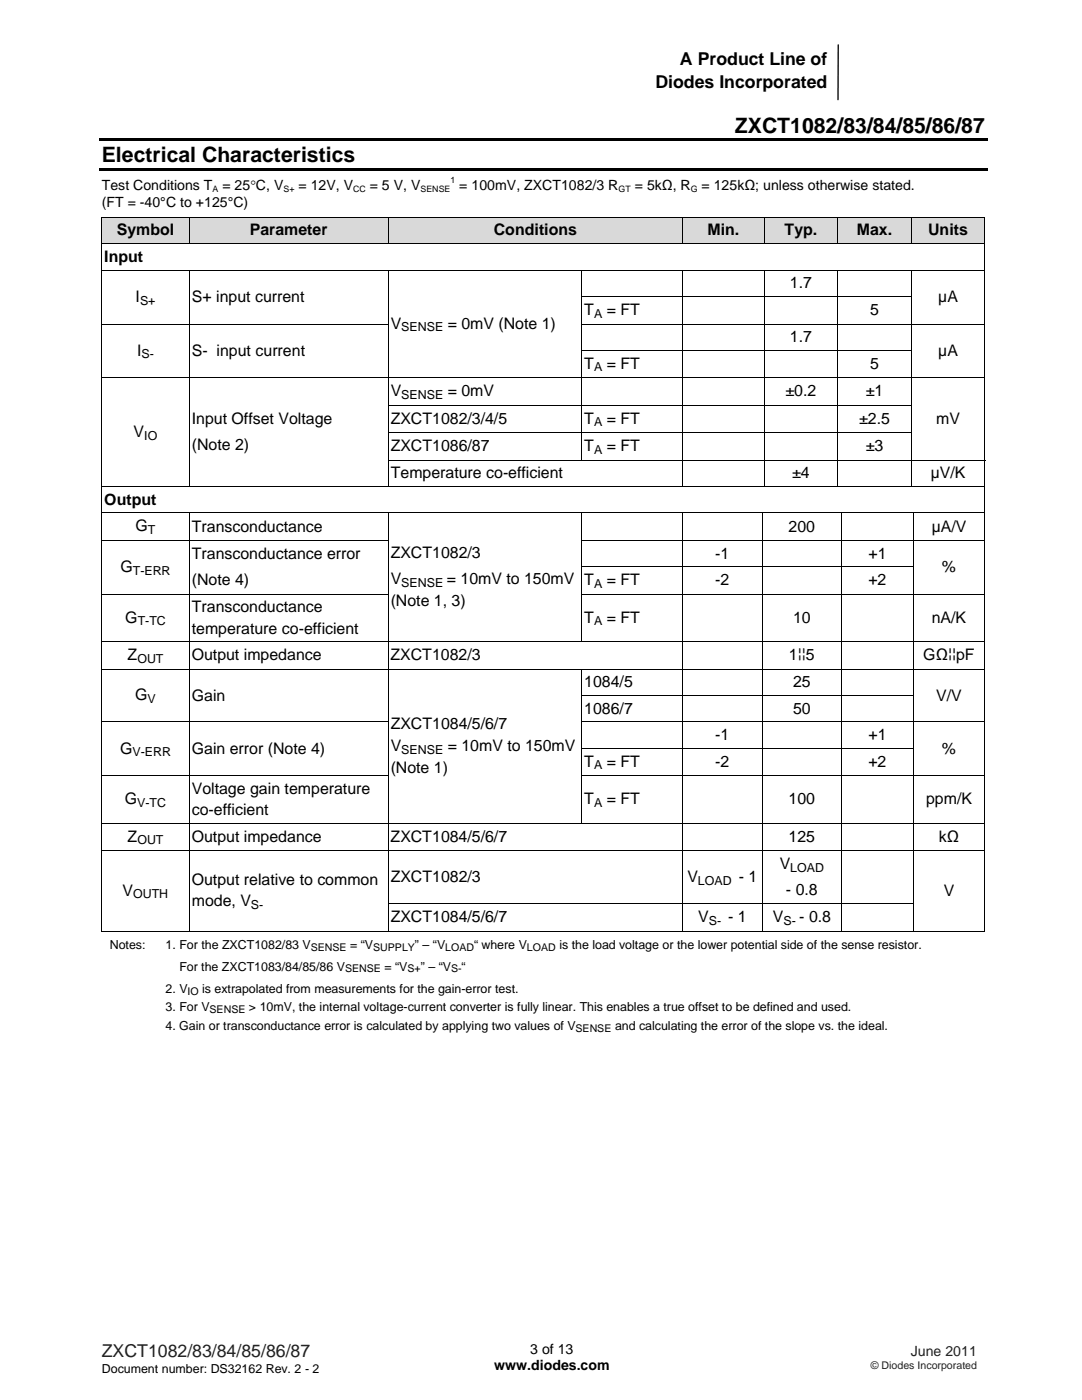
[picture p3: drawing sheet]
<svg xmlns="http://www.w3.org/2000/svg" width="216mm" height="279mm" viewBox="0 0 216 279" stroke-linecap="round" stroke-linejoin="round" font-family="sans-serif">
<defs><g id="words">
<g font-size="4.2">
<text x="146.6" y="26.6">ZXCT1082/83/84/85/86/87</text>
<text x="20.3" y="32.3">Electrical Characteristics</text>
</g>
<g font-size="3.5">
<text x="130.8" y="17.5">Diodes Incorporated</text>
<text x="135.7" y="13">A Product Line of</text>
</g>
<text font-size="3.5" fill="#231f20" x="20.3" y="270.9">ZXCT1082/83/84/85/86/87</text>
<g font-size="3.2">
<text x="23.3" y="47">Symbol</text>
<text x="49.8" y="47">Parameter</text>
<text x="98.5" y="47">Conditions</text>
<text x="141.2" y="47">Min.</text>
<text x="156.6" y="47">Typ.</text>
<text x="171" y="47">Max.</text>
<text x="185.2" y="47">Units</text>
<text x="20.8" y="52.2">Input</text>
<text x="157.6" y="57.5">1.7</text>
<text x="27.1" y="60.2">I</text>
<text x="38.3" y="60.3">S+ input current</text>
<text x="78" y="65.6">V</text>
<text x="89.3" y="65.6">= 0mV (Note 1)</text>
<text x="116.6" y="62.9">T</text>
<text x="121.1" y="62.9">= FT</text>
<text x="173.6" y="62.9">5</text>
<text x="187.2" y="60.3">µA</text>
<text x="27.4" y="71">I</text>
<text x="38.3" y="71">S- input current</text>
<text x="157.6" y="68.3">1.7</text>
<text x="187.2" y="71">µA</text>
<text x="116.6" y="73.6">T</text>
<text x="121.1" y="73.6">= FT</text>
<text x="173.6" y="73.6">5</text>
<text x="78" y="79.1">V</text>
<text x="89.3" y="79.1">= 0mV</text>
<text x="156.7" y="79.1">±0.2</text>
<text x="172.7" y="79.1">±1</text>
<text x="26.7" y="87.2">V</text>
<text x="38.3" y="89.8">(Note 2)</text>
<text x="38.3" y="84.7">Input Offset Voltage</text>
<text x="78" y="84.6">ZXCT1082/3/4/5</text>
<text x="116.6" y="84.6">T</text>
<text x="121.1" y="84.6">= FT</text>
<text x="171.4" y="84.6">±2.5</text>
<text x="186.8" y="84.6">mV</text>
<text x="78" y="90.1">ZXCT1086/87</text>
<text x="78" y="95.5">Temperature co-efficient</text>
<text x="116.6" y="90.1">T</text>
<text x="121.1" y="90.1">= FT</text>
<text x="158.1" y="95.5">±4</text>
<text x="172.7" y="90.1">±3</text>
<text x="185.7" y="95.5">µV/K</text>
<text x="20.8" y="100.7">Output</text>
<text x="27.1" y="106.1">G</text>
<text x="38.3" y="106.1">Transconductance</text>
<text x="157.4" y="106.1">200</text>
<text x="185.9" y="106.1">µA/V</text>
<text x="38.3" y="111.7">Transconductance error</text>
<text x="78" y="111.4">ZXCT1082/3</text>
<text x="142.7" y="111.5">-1</text>
<text x="173.3" y="111.5">+1</text>
<text x="24" y="114.2">G</text>
<text x="38.3" y="116.7">(Note 4)</text>
<text x="78" y="116.6">V</text>
<text x="89.2" y="116.6">= 10mV to 150mV</text>
<text x="116.6" y="116.8">T</text>
<text x="121.1" y="116.8">= FT</text>
<text x="142.7" y="116.8">-2</text>
<text x="173.3" y="116.8">+2</text>
<text x="188" y="114.2">%</text>
<text x="25" y="124.3">G</text>
<text x="38.3" y="122.2">Transconductance</text>
<text x="78" y="121">(Note 1, 3)</text>
<text x="116.6" y="124.3">T</text>
<text x="121.1" y="124.3">= FT</text>
<text x="158.2" y="124.3">10</text>
<text x="185.9" y="124.3">nA/K</text>
<text x="25.5" y="131.8">Z</text>
<text x="38.3" y="126.4">temperature co-efficient</text>
<text x="38.3" y="131.8">Output impedance</text>
<text x="77.9" y="131.8">ZXCT1082/3</text>
<text x="157.4" y="131.8">1¦¦5</text>
<text x="184.2" y="131.8">GΩ¦¦pF</text>
<text x="116.6" y="137.2">1084/5</text>
<text x="158.2" y="137.2">25</text>
<text x="27" y="139.8">G</text>
<text x="38.3" y="139.8">Gain</text>
<text x="116.6" y="142.4">1086/7</text>
<text x="158.2" y="142.4">50</text>
<text x="186.8" y="139.8">V/V</text>
<text x="78" y="145.6">ZXCT1084/5/6/7</text>
<text x="78" y="149.9">V</text>
<text x="89.3" y="149.9">= 10mV to 150mV</text>
<text x="142.7" y="147.7">-1</text>
<text x="173.3" y="147.7">+1</text>
<text x="24" y="150.4">G</text>
<text x="38.3" y="150.4">Gain error (Note 4)</text>
<text x="78" y="154.3">(Note 1)</text>
<text x="116.6" y="153">T</text>
<text x="121.1" y="153">= FT</text>
<text x="142.7" y="153.1">-2</text>
<text x="173.3" y="153.1">+2</text>
<text x="188" y="150.4">%</text>
<text x="24.9" y="160.5">G</text>
<text x="38.3" y="158.5">Voltage gain temperature</text>
<text x="116.6" y="160.5">T</text>
<text x="121.1" y="160.5">= FT</text>
<text x="157.4" y="160.6">100</text>
<text x="184.8" y="160.6">ppm/K</text>
<text x="25.5" y="168">Z</text>
<text x="38.3" y="162.7">co-efficient</text>
<text x="38.3" y="168">Output impedance</text>
<text x="77.9" y="168">ZXCT1084/5/6/7</text>
<text x="155.6" y="173.5">V</text>
<text x="157.3" y="168">125</text>
<text x="187.4" y="168">kΩ</text>
<text x="24.5" y="178.8">V</text>
<text x="38.3" y="176.6">Output relative to common</text>
<text x="78" y="176.1">ZXCT1082/3</text>
<text x="137.2" y="176">V</text>
<text x="147.4" y="176">- 1</text>
<text x="156.8" y="178.7">- 0.8</text>
<text x="188.3" y="178.8">V</text>
<text x="38.3" y="180.9">mode, V</text>
<text x="78" y="184.1">ZXCT1084/5/6/7</text>
<text x="139.3" y="184.1">V</text>
<text x="145.3" y="184.1">- 1</text>
<text x="154.2" y="184.1">V</text>
<text x="159.5" y="184.1">- 0.8</text>
</g>
<g font-size="2.8">
<text x="20.3" y="38">Test Conditions T = 25°C, V</text>
<text x="20.3" y="41.3">(FT = -40°C to +125°C)</text>
<text x="59.5" y="38">= 12V, V</text>
<text x="73.8" y="38">= 5 V, V</text>
<text x="91.7" y="38">= 100mV, ZXCT1082/3 R</text>
<text x="126.7" y="38">= 5kΩ, R</text>
<text x="140" y="38">= 125kΩ; unless otherwise stated.</text>
<text x="98.6" y="273.5">www.diodes.com</text>
<text x="105.8" y="270.2">3 of 13</text>
</g>
<text font-size="2.8" fill="#231f20" x="181.8" y="270.6">June 2011</text>
<g font-size="2.5">
<text x="27.9" y="60.8">S+</text>
<text x="118.5" y="63.4">A</text>
<text x="28.3" y="71.5">S-</text>
<text x="80.1" y="66.1">SENSE</text>
<text x="118.5" y="74.1">A</text>
<text x="80.1" y="79.6">SENSE</text>
<text x="28.8" y="87.7">IO</text>
<text x="118.5" y="85.1">A</text>
<text x="118.5" y="90.6">A</text>
<text x="29.5" y="106.6">T</text>
<text x="26.5" y="114.7">T-ERR</text>
<text x="80.1" y="117.1">SENSE</text>
<text x="118.5" y="117.3">A</text>
<text x="27.5" y="124.8">T-TC</text>
<text x="118.5" y="124.8">A</text>
<text x="27.4" y="132.3">OUT</text>
<text x="29.5" y="140.3">V</text>
<text x="26.4" y="150.9">V-ERR</text>
<text x="80.1" y="150.4">SENSE</text>
<text x="118.5" y="153.6">A</text>
<text x="27.4" y="161.1">V-TC</text>
<text x="118.5" y="161.1">A</text>
<text x="27.4" y="168.5">OUT</text>
<text x="26.6" y="179.3">OUTH</text>
<text x="139.3" y="176.6">LOAD</text>
<text x="157.7" y="174">LOAD</text>
<text x="50.1" y="181.4">S-</text>
<text x="141.4" y="184.6">S-</text>
<text x="156.3" y="184.6">S-</text>
<text x="21.9" y="189.5">Notes:</text>
<text x="33" y="189.5">1. For the ZXCT1082/83 V</text>
<text x="69.9" y="189.5">= “V</text>
<text x="82.8" y="189.5">” – “V</text>
<text x="94.6" y="189.5">“ where V</text>
<text x="111.6" y="189.5">is the load voltage or the lower potential side of the sense resistor.</text>
<text x="35.8" y="193.7">For the ZXCT1083/84/85/86 V</text>
<text x="76.7" y="193.7">= “V</text>
<text x="84" y="193.7">” – “V</text>
<text x="92.1" y="193.7">“</text>
<text x="33" y="201.8">3. For V</text>
<text x="33" y="198.2">2. V</text>
<text x="40.3" y="198.2">is extrapolated from measurements for the gain-error test.</text>
<text x="49.7" y="201.8">&gt; 10mV, the internal voltage-current converter is fully linear. This enables a true offset to be defined and used.</text>
<text x="33" y="205.5">4. Gain or transconductance error is calculated by applying two values of V</text>
<text x="122.7" y="205.5">and calculating the error of the slope vs. the ideal.</text>
<text x="20.3" y="274">Document number: DS32162 Rev. 2 - 2</text>
</g>
<g font-size="2.1">
<text x="62" y="189.8">SENSE</text>
<text x="74.4" y="189.8">SUPPLY</text>
<text x="88.8" y="189.8">LOAD</text>
<text x="105.2" y="189.8">LOAD</text>
<text x="68.9" y="194.1">SENSE</text>
<text x="81.3" y="194.1">S+</text>
<text x="90" y="194.1">S-</text>
<text x="37.4" y="198.6">IO</text>
<text x="41.8" y="202.2">SENSE</text>
<text x="114.9" y="205.9">SENSE</text>
</g>
<text font-size="2.1" fill="#231f20" x="173.7" y="273.2">© Diodes Incorporated</text>
<g font-size="1.8">
<text x="42.4" y="38.4">A</text>
<text x="56.6" y="38.4">S+</text>
<text x="70.5" y="38.4">CC</text>
<text x="83.9" y="38.4">SENSE</text>
<text x="89.9" y="36.6">1</text>
<text x="123.4" y="38.4">GT</text>
<text x="137.8" y="38.4">G</text>
</g>
</g></defs>
<path d="M167.3 9l-.1 10.9" fill="none" stroke="#000" stroke-width=".26"/>
<path d="M19.8 27.5h177.3v.5h-177.3zM19.8 33.6h177.3v.5h-177.3z" fill="#000"/>
<g fill="#d9d9d9">
<path d="M20.4 43.5h17.3v5.1h-17.3z"/>
<path d="M20.8 43.5h16.5v5.1h-16.5z"/>
<path d="M37.9 43.5h39.5v5.1h-39.5z"/>
<path d="M38.3 43.5h38.7v5.1h-38.7z"/>
<path d="M77.6 43.5h58.5v5.1h-58.5z"/>
<path d="M78 43.5h57.7v5.1h-57.7z"/>
<path d="M136.3 43.5h16.1v5.1h-16.1z"/>
<path d="M136.7 43.5h15.3v5.1h-15.3z"/>
<path d="M152.6 43.5h14.5v5.1h-14.5z"/>
<path d="M153 43.5h13.7v5.1h-13.7z"/>
<path d="M167.3 43.5h14.5v5.1h-14.5z"/>
<path d="M167.7 43.5h13.7v5.1h-13.7z"/>
<path d="M181.9 43.5h14.5v5.1h-14.5z"/>
<path d="M182.3 43.5h13.7v5.1h-13.7z"/>
</g>
<g fill="#000">
<path d="M20.2 43.3h.2v.2h-.2zM20.2 59.1h.2v.2h-.2zM37.7 59.1h.2v.2h-.2zM77.4 59.1h.2v.2h-.2zM196.4 43.3h.2v.2h-.2zM196.4 59.1h.2v.2h-.2zM20.2 69.8h.2v.2h-.2zM37.7 69.8h.2v.2h-.2zM77.4 69.8h.2v.2h-.2zM196.4 69.8h.2v.2h-.2zM20.2 80.8h.2v.2h-.2zM20.2 86.3h.2v.2h-.2z"/>
<path d="M20.2 91.8h.2v.1h-.2zM37.7 80.8h.2v.2h-.2zM37.7 86.3h.2v.2h-.2zM37.7 91.8h.2v.1h-.2zM196.4 80.8h.2v.2h-.2zM196.4 86.3h.2v.2h-.2zM20.2 113h.2v.2h-.2zM37.7 113h.2v.2h-.2zM77.4 113h.2v.2h-.2zM196.4 113h.2v.2h-.2zM20.2 138.7h.2v.2h-.2zM37.7 138.7h.2v.2h-.2z"/>
<path d="M77.4 138.7h.2v.2h-.2zM196.4 138.7h.2v.2h-.2zM20.2 149.2h.2v.2h-.2zM37.7 149.2h.2v.2h-.2zM77.4 149.2h.2v.2h-.2zM196.4 149.2h.2v.2h-.2zM20.2 180.3h.2v.1h-.2zM37.7 180.3h.2v.1h-.2zM196.4 180.3h.2v.1h-.2zM196.4 185.8h.2v.1h-.2z"/>
</g>
<g fill="none" stroke="#000" stroke-width=".2">
<path d="M20.2 43.4h176.4M20.2 48.7h176.4M20.2 53.9h176.4M20.3 43.5v5.1M20.3 48.7v5.1M20.3 54v5.1M20.3 59.3v5.3M37.8 43.5v5.1M37.8 54v5.1M37.8 59.3v5.3M77.5 43.5v5.1M77.5 54v5.1"/>
<path d="M77.5 59.3v5.3M116 59.2h65.9M116.1 54v5.1M116.1 59.3v5.3M136.2 43.5v5.1M136.2 54v5.1M136.2 59.3v5.3M152.5 43.5v5.1M152.5 54v5.1M152.5 59.3v5.3M167.2 43.5v5.1M167.2 54v5.1"/>
<path d="M167.2 59.3v5.3M181.8 43.5v5.1M181.8 54v5.1M181.8 59.3v5.3M196.5 43.5v5.1M196.5 48.7v5.1M196.5 54v5.1M196.5 59.3v5.3M20.2 64.7h57.4M20.2 75.4h176.4M20.3 64.7v5.1M20.3 70v5.3"/>
<path d="M20.3 75.5v5.3M37.8 64.7v5.1M37.8 70v5.3M37.8 75.5v5.3M77.5 64.7v5.1M77.5 70v5.3M77.5 75.5v5.3M116 64.7h80.6M116 69.9h65.9M116.1 64.7v5.1M116.1 70v5.3M116.1 75.5v5.3"/>
<path d="M136.2 64.7v5.1M136.2 70v5.3M136.2 75.5v5.3M152.5 64.7v5.1M152.5 70v5.3M152.5 75.5v5.3M167.2 64.7v5.1M167.2 70v5.3M167.2 75.5v5.3M181.8 64.7v5.1M181.8 70v5.3M181.8 75.5v5.3"/>
<path d="M196.5 64.7v5.1M196.5 70v5.3M196.5 75.5v5.3M20.2 97.1h176.4M20.3 81v5.3M20.3 86.5v5.3M20.3 91.9v5.1M20.3 97.2v5.1M37.8 81v5.3M37.8 86.5v5.3M37.8 91.9v5.1M77.4 80.9h104.5"/>
<path d="M77.4 86.4h104.5M77.4 91.9h119.2M77.5 81v5.3M77.5 86.5v5.3M77.5 91.9v5.1M116.1 81v5.3M116.1 86.5v5.3M136.2 81v5.3M136.2 86.5v5.3M136.2 91.9v5.1M152.5 81v5.3M152.5 86.5v5.3"/>
<path d="M152.5 91.9v5.1M167.2 81v5.3M167.2 86.5v5.3M167.2 91.9v5.1M181.8 81v5.3M181.8 86.5v5.3M181.8 91.9v5.1M196.5 81v5.3M196.5 86.5v5.3M196.5 91.9v5.1M196.5 97.2v5.1M20.2 102.4h176.4"/>
<path d="M20.2 107.8h57.4M20.2 118.6h57.4M20.3 102.4v5.4M20.3 107.9v5.1M20.3 113.2v5.3M20.3 118.7v9.3M37.8 102.4v5.4M37.8 107.9v5.1M37.8 113.2v5.3M37.8 118.7v9.3M77.5 102.4v5.4M77.5 107.9v5.1"/>
<path d="M77.5 113.2v5.3M77.5 118.7v9.3M116 107.8h80.6M116 113.1h66.3M116 118.6h80.6M116.1 102.4v5.4M116.1 107.9v5.1M116.1 113.2v5.3M116.1 118.7v9.3M136.2 102.4v5.4M136.2 107.9v5.1M136.2 113.2v5.3"/>
<path d="M136.2 118.7v9.3M152.1 102.4v5.4M152.1 107.9v5.1M152.1 113.2v5.3M152.1 118.7v9.3M168 102.4v5.4M168 107.9v5.1M168 113.2v5.3M168 118.7v9.3M182.2 102.4v5.4M182.2 107.9v5.1M182.2 113.2v5.3"/>
<path d="M182.2 118.7v9.3M196.5 102.4v5.4M196.5 107.9v5.1M196.5 113.2v5.3M196.5 118.7v9.3M20.2 128.1h176.4M20.2 133.6h176.4M20.3 128.2v5.3M20.3 133.6v5.1M20.3 138.9v5.1M37.8 128.2v5.3M37.8 133.6v5.1"/>
<path d="M37.8 138.9v5.1M77.5 128.2v5.3M77.5 133.6v5.1M77.5 138.9v5.1M116 138.8h66.3M116.1 133.6v5.1M116.1 138.9v5.1M136.2 128.2v5.3M136.2 133.6v5.1M136.2 138.9v5.1M152.1 128.2v5.3M152.1 133.6v5.1"/>
<path d="M152.1 138.9v5.1M168 128.2v5.3M168 133.6v5.1M168 138.9v5.1M182.2 128.2v5.3M182.2 133.6v5.1M182.2 138.9v5.1M196.5 128.2v5.3M196.5 133.6v5.1M196.5 138.9v5.1M20.2 144.1h57.4M20.2 154.8h57.4"/>
<path d="M20.3 144.2v5M20.3 149.4v5.3M20.3 154.9v9.3M37.8 144.2v5M37.8 149.4v5.3M37.8 154.9v9.3M77.5 144.2v5M77.5 149.4v5.3M77.5 154.9v9.3M116 144.1h80.6M116 149.3h66.3M116 154.8h80.6"/>
<path d="M116.1 144.2v5M116.1 149.4v5.3M116.1 154.9v9.3M136.2 144.2v5M136.2 149.4v5.3M136.2 154.9v9.3M152.1 144.2v5M152.1 149.4v5.3M152.1 154.9v9.3M168 144.2v5M168 149.4v5.3M168 154.9v9.3"/>
<path d="M182.2 144.2v5M182.2 149.4v5.3M182.2 154.9v9.3M196.5 144.2v5M196.5 149.4v5.3M196.5 154.9v9.3M20.2 164.3h176.4M20.2 169.8h176.4M20.3 164.4v5.3M20.3 169.9v10.4M37.8 164.4v5.3M37.8 169.9v10.4"/>
<path d="M77.5 164.4v5.3M77.5 169.9v10.4M136.2 164.4v5.3M136.2 169.9v10.4M152.1 164.4v5.3M152.1 169.9v10.4M168 164.4v5.3M168 169.9v10.4M182.2 164.4v5.3M182.2 169.9v10.4M196.5 164.4v5.3M196.5 169.9v10.4"/>
<path d="M20.2 185.9h17.5M20.3 180.4v5.5M37.8 180.4v5.5M37.9 185.9h39.5M77.4 180.4h104.9M77.5 180.4v5.5M77.6 185.9h58.5M136.2 180.4v5.5M136.3 185.9h15.7M152.1 180.4v5.5M152.2 185.9h15.7M168 180.4v5.5"/>
<path d="M168 185.9h14.2M182.2 180.4v5.5M182.3 185.9h14.1M196.5 180.4v5.5"/>
</g>
<use href="#words"/>
</svg>
